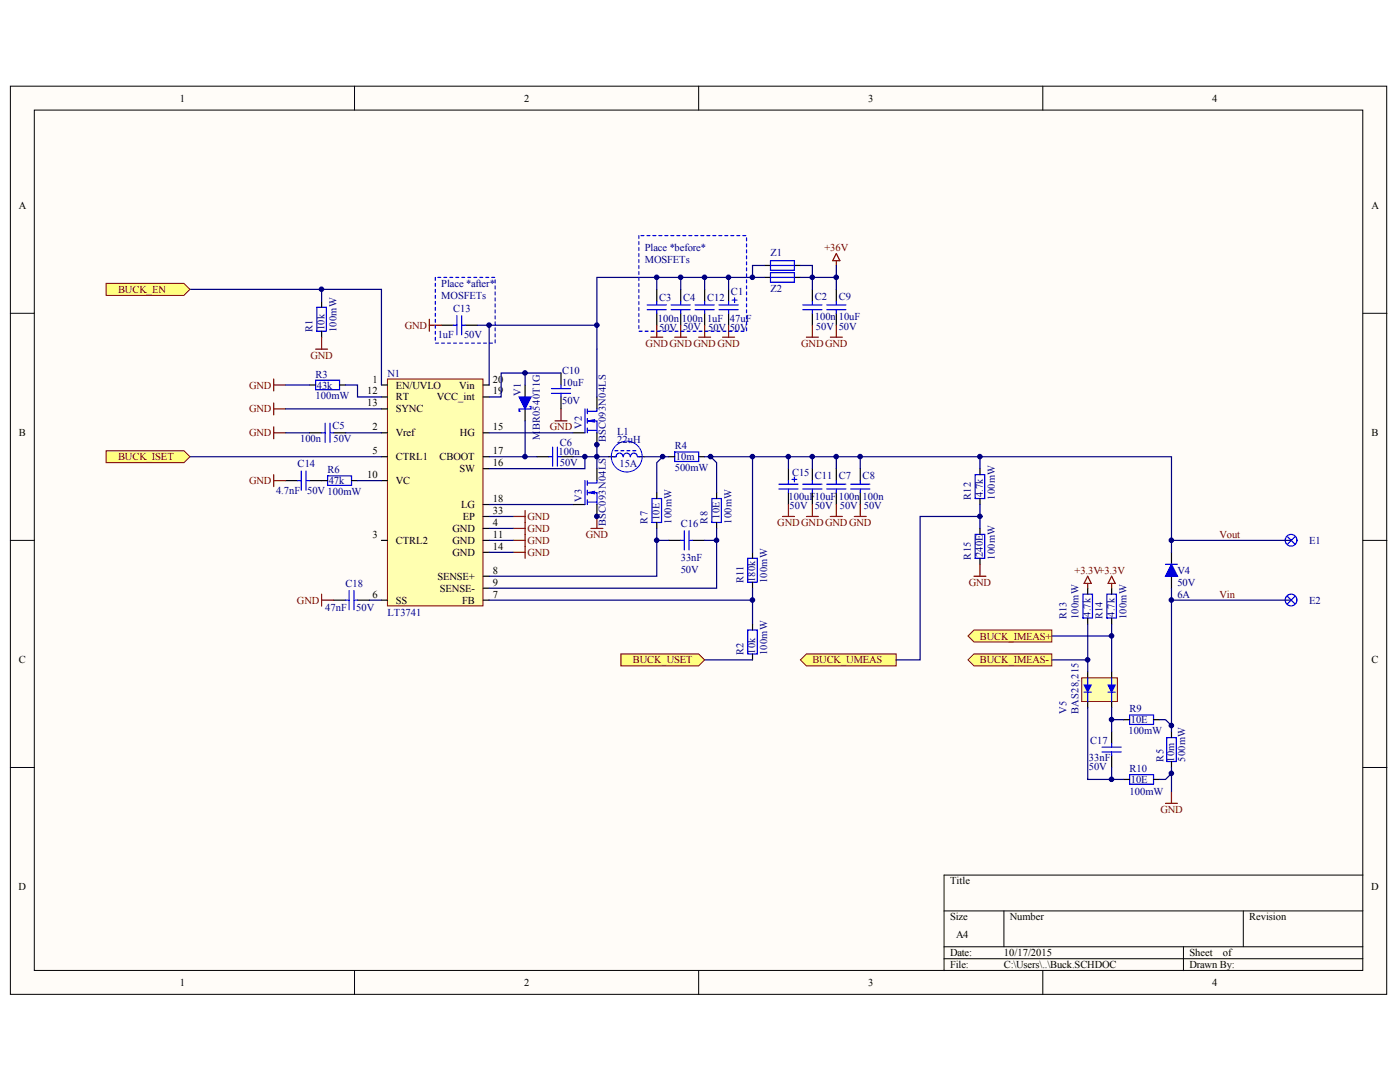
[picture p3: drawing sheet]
<svg xmlns="http://www.w3.org/2000/svg" width="279mm" height="216mm" viewBox="0 0 279 216" stroke-linecap="round" stroke-linejoin="round" font-family="sans-serif">
<defs><g id="words">
<g font-size="2.1">
<text x="35.9" y="20.2">1</text>
<text x="104.4" y="20.2">2</text>
<text x="173" y="20.2">3</text>
<text x="241.6" y="20.2">4</text>
<text x="3.7" y="41.6">A</text>
<text x="273.3" y="41.6">A</text>
<text x="74.3" y="76.2">1</text>
<text x="78.9" y="77.4">EN/UVLO</text>
<text x="91.5" y="77.4">Vin</text>
<text x="98.2" y="76.2">20</text>
<text x="73.2" y="78.6">12</text>
<text x="73.2" y="81">13</text>
<text x="78.9" y="79.8">RT</text>
<text x="78.9" y="82.1">SYNC</text>
<text x="87.1" y="79.8">VCC_int</text>
<text x="98.2" y="78.6">19</text>
<text x="3.8" y="86.9">B</text>
<text x="74.3" y="85.7">2</text>
<text x="78.9" y="86.9">Vref</text>
<text x="91.7" y="86.9">HG</text>
<text x="98.2" y="85.7">15</text>
<text x="273.4" y="86.9">B</text>
<text x="73.2" y="95.2">10</text>
<text x="74.3" y="90.5">5</text>
<text x="78.9" y="91.7">CTRL1</text>
<text x="87.6" y="91.7">CBOOT</text>
<text x="91.6" y="94">SW</text>
<text x="98.2" y="92.9">16</text>
<text x="98.2" y="90.5">17</text>
<text x="78.9" y="96.4">VC</text>
<text x="91.9" y="101.2">LG</text>
<text x="98.2" y="100">18</text>
<text x="74.3" y="107.1">3</text>
<text x="90.2" y="105.9">GND</text>
<text x="92.2" y="103.6">EP</text>
<text x="98.2" y="104.8">4</text>
<text x="98.2" y="107.1">11</text>
<text x="98.2" y="102.4">33</text>
<text x="78.9" y="108.3">CTRL2</text>
<text x="90.2" y="108.3">GND</text>
<text x="90.2" y="110.7">GND</text>
<text x="98.2" y="109.5">14</text>
<text x="74.3" y="119">6</text>
<text x="87.2" y="115.5">SENSE+</text>
<text x="87.7" y="117.9">SENSE-</text>
<text x="98.2" y="119">7</text>
<text x="98.2" y="114.3">8</text>
<text x="98.2" y="116.7">9</text>
<text x="78.9" y="120.2">SS</text>
<text x="92.1" y="120.2">FB</text>
<text x="3.8" y="132.1">C</text>
<text x="273.4" y="132.1">C</text>
<text x="3.7" y="177.3">D</text>
<text x="189.4" y="176.2">Title</text>
<text x="273.3" y="177.3">D</text>
<text x="189.4" y="183.3">Size</text>
<text x="201.3" y="183.3">Number</text>
<text x="249" y="183.3">Revision</text>
<text x="189.4" y="190.4">Date:</text>
<text x="190.6" y="186.9">A4</text>
<text x="200.1" y="190.4">10/17/2015</text>
<text x="237.1" y="190.4">Sheet</text>
<text x="243.7" y="190.4">of</text>
<text x="35.9" y="196.4">1</text>
<text x="104.4" y="196.4">2</text>
<text x="173" y="196.4">3</text>
<text x="189.4" y="192.8">File:</text>
<text x="200.1" y="192.8">C:\Users\..\Buck.SCHDOC</text>
<text x="237.1" y="192.8">Drawn By:</text>
<text x="241.6" y="196.4">4</text>
</g>
<g font-size="2.1" fill="#000080">
<text x="128.5" y="50">Place *before*</text>
<text x="128.5" y="52.4">MOSFETs</text>
<text x="153.6" y="51">Z1</text>
<text x="88" y="57.1">Place *after*</text>
<text x="88" y="59.5">MOSFETs</text>
<text x="145.7" y="58.8">C1</text>
<text x="153.6" y="58.1">Z2</text>
<text x="162.4" y="59.8">C2</text>
<text x="167.2" y="59.8">C9</text>
<text x="64.7" y="65.7" transform="rotate(-90 64.7 65.7)">10k</text>
<text x="90.3" y="62.1">C13</text>
<text x="131.1" y="64">100n</text>
<text x="131.4" y="66">50V</text>
<text x="131.4" y="60">C3</text>
<text x="135.9" y="64">100n</text>
<text x="136.2" y="65.7">50V</text>
<text x="136.2" y="60">C4</text>
<text x="140.9" y="64">1uF</text>
<text x="140.9" y="60">C12</text>
<text x="141.2" y="66">50V</text>
<text x="145.5" y="64">47uF</text>
<text x="145.5" y="66">50V</text>
<text x="162.4" y="63.8">100n</text>
<text x="162.6" y="65.7">50V</text>
<text x="167.2" y="63.8">10uF</text>
<text x="167.2" y="65.7">50V</text>
<text x="62.3" y="66.2" transform="rotate(-90 62.3 66.2)">R1</text>
<text x="67" y="66.2" transform="rotate(-90 67 66.2)">100mW</text>
<text x="87.2" y="67.4">1uF</text>
<text x="92.5" y="67.4">50V</text>
<text x="62.9" y="75.2">R3</text>
<text x="63.1" y="77.4">43k</text>
<text x="77.2" y="75">N1</text>
<text x="112.1" y="76.9">10uF</text>
<text x="112.1" y="74.5">C10</text>
<text x="62.9" y="79.5">100mW</text>
<text x="103.8" y="78.8" transform="rotate(-90 103.8 78.8)">V1</text>
<text x="112.1" y="80.5">50V</text>
<text x="59.8" y="88.1">100n</text>
<text x="66.2" y="85.5">C5</text>
<text x="66.5" y="88.1">50V</text>
<text x="107.6" y="87.6" transform="rotate(-90 107.6 87.6)">M</text>
<text x="107.6" y="85.7" transform="rotate(-90 107.6 85.7)">BR0540T1G</text>
<text x="111.6" y="88.8">C6</text>
<text x="116" y="85.5" transform="rotate(-90 116 85.5)">V2</text>
<text x="120.7" y="88.1" transform="rotate(-90 120.7 88.1)">BSC093N04LS</text>
<text x="123" y="88.3">22uH</text>
<text x="123" y="86.7">L1</text>
<text x="134.5" y="89.5">R4</text>
<text x="59.3" y="93.1">C14</text>
<text x="65.3" y="94.3">R6</text>
<text x="111.3" y="90.7">100n</text>
<text x="111.6" y="92.9">50V</text>
<text x="123.5" y="93.1">15A</text>
<text x="134.5" y="93.8">500mW</text>
<text x="134.7" y="91.7">10m</text>
<text x="157.9" y="94.8">C15</text>
<text x="162.4" y="95.5">C11</text>
<text x="167.2" y="95.5">C7</text>
<text x="171.9" y="95.5">C8</text>
<text x="55" y="98.3">4.7nF 50V 100mW</text>
<text x="65.5" y="96.4">47k</text>
<text x="116" y="100" transform="rotate(-90 116 100)">V3</text>
<text x="157.2" y="99.5">100uF</text>
<text x="157.4" y="101.4">50V</text>
<text x="162.4" y="99.5">10uF</text>
<text x="162.4" y="101.4">50V</text>
<text x="167.2" y="99.5">100n</text>
<text x="167.4" y="101.4">50V</text>
<text x="171.9" y="99.5">100n</text>
<text x="172.2" y="101.4">50V</text>
<text x="193.5" y="99.5" transform="rotate(-90 193.5 99.5)">R12</text>
<text x="195.9" y="99.1" transform="rotate(-90 195.9 99.1)">4.7k</text>
<text x="198.3" y="99.5" transform="rotate(-90 198.3 99.5)">100mW</text>
<text x="120.7" y="104.8" transform="rotate(-90 120.7 104.8)">BSC093N04LS</text>
<text x="129.1" y="104.3" transform="rotate(-90 129.1 104.3)">R7</text>
<text x="131.5" y="103.6" transform="rotate(-90 131.5 103.6)">10E</text>
<text x="133.8" y="104.3" transform="rotate(-90 133.8 104.3)">100mW</text>
<text x="135.7" y="105">C16</text>
<text x="141" y="104.3" transform="rotate(-90 141 104.3)">R8</text>
<text x="143.4" y="103.3" transform="rotate(-90 143.4 103.3)">10E</text>
<text x="145.8" y="104.3" transform="rotate(-90 145.8 104.3)">100mW</text>
<text x="135.7" y="111.7">33nF</text>
<text x="193.5" y="111.4" transform="rotate(-90 193.5 111.4)">R15</text>
<text x="195.9" y="111" transform="rotate(-90 195.9 111)">240E</text>
<text x="198.3" y="111.4" transform="rotate(-90 198.3 111.4)">100mW</text>
<text x="260.9" y="108.3">E1</text>
<text x="68.9" y="116.9">C18</text>
<text x="135.7" y="114">50V</text>
<text x="148.2" y="116.2" transform="rotate(-90 148.2 116.2)">R11</text>
<text x="150.6" y="116" transform="rotate(-90 150.6 116)">180k</text>
<text x="152.9" y="116.2" transform="rotate(-90 152.9 116.2)">100mW</text>
<text x="234.7" y="116.7">50V</text>
<text x="234.7" y="119">6A</text>
<text x="234.7" y="114.3">V4</text>
<text x="64.8" y="121.7">47nF</text>
<text x="71" y="121.7">50V</text>
<text x="77.2" y="122.6">LT3741</text>
<text x="212.6" y="123.3" transform="rotate(-90 212.6 123.3)">R13</text>
<text x="215" y="123.3" transform="rotate(-90 215 123.3)">100mW</text>
<text x="217.4" y="122.9" transform="rotate(-90 217.4 122.9)">4.7k</text>
<text x="219.7" y="123.3" transform="rotate(-90 219.7 123.3)">R14</text>
<text x="222.1" y="122.9" transform="rotate(-90 222.1 122.9)">4.7k</text>
<text x="224.5" y="123.3" transform="rotate(-90 224.5 123.3)">100mW</text>
<text x="260.9" y="120.2">E2</text>
<text x="148.2" y="130.5" transform="rotate(-90 148.2 130.5)">R2</text>
<text x="150.6" y="130.2" transform="rotate(-90 150.6 130.2)">10k</text>
<text x="152.9" y="130.5" transform="rotate(-90 152.9 130.5)">100mW</text>
<text x="212.6" y="142.1" transform="rotate(-90 212.6 142.1)">V5</text>
<text x="215" y="142.1" transform="rotate(-90 215 142.1)">BAS28,215</text>
<text x="225.1" y="141.9">R9</text>
<text x="217.3" y="148.1">C17</text>
<text x="224.9" y="146.2">100mW</text>
<text x="225.4" y="144">10E</text>
<text x="217" y="151.7">33nF</text>
<text x="217" y="153.3">50V</text>
<text x="225.1" y="153.8">R10</text>
<text x="225.4" y="155.9">10E</text>
<text x="231.9" y="151.7" transform="rotate(-90 231.9 151.7)">R5</text>
<text x="234.1" y="151.7" transform="rotate(-90 234.1 151.7)">10m</text>
<text x="236.2" y="151.7" transform="rotate(-90 236.2 151.7)">500mW</text>
<text x="225.1" y="158.3">100mW</text>
</g>
<g font-size="2.1" fill="#800000">
<text x="164.3" y="50">+36V</text>
<text x="23.5" y="58.3">BUCK_EN</text>
<text x="80.7" y="65.5">GND</text>
<text x="61.9" y="71.4">GND</text>
<text x="128.7" y="69">GNDGNDGNDGND</text>
<text x="159.7" y="69">GNDGND</text>
<text x="49.6" y="77.4">GND</text>
<text x="49.6" y="82.1">GND</text>
<text x="49.6" y="86.9">GND</text>
<text x="109.6" y="85.7">GND</text>
<text x="23.5" y="91.7">BUCK_ISET</text>
<text x="49.6" y="96.4">GND</text>
<text x="105.1" y="105.9">GND</text>
<text x="105.1" y="103.6">GND</text>
<text x="116.8" y="107.1">GND</text>
<text x="154.9" y="104.7">GNDGNDGNDGND</text>
<text x="243" y="107.1">Vout</text>
<text x="105.1" y="110.7">GND</text>
<text x="105.1" y="108.3">GND</text>
<text x="193.1" y="116.6">GND</text>
<text x="214.2" y="114.3">+3.3V+3.3V</text>
<text x="243" y="119">Vin</text>
<text x="59.2" y="120.2">GND</text>
<text x="195.3" y="127.4">BUCK_IMEAS+</text>
<text x="126.1" y="132.1">BUCK_USET</text>
<text x="161.9" y="132.1">BUCK_UMEAS</text>
<text x="195.3" y="132.1">BUCK_IMEAS-</text>
<text x="231.3" y="161.9">GND</text>
</g>
</g></defs>
<g fill="#fffcf8" stroke="#000" stroke-width=".2">
<path d="M2.1 17.2h274.3v180.8h-274.3z"/>
<path d="M6.8 21.9h264.8v171.4h-264.8z"/>
</g>
<g fill="none" stroke="#000" stroke-width=".2">
<path d="M70.7 17.2v4.7M139.3 17.2v4.7M207.9 17.2v4.7M2.1 62.4h4.7M271.7 62.4h4.7M2.1 107.6h4.7M271.7 107.6h4.7M2.1 152.9h4.7M271.7 152.9h4.7M271.7 174.3h-83.5v19M70.7 193.3v4.8M139.3 193.3v4.8"/>
<path d="M188.2 181.4h83.5M188.2 188.6h83.5M188.2 190.9h83.5M200.1 181.4v7.2M207.9 193.3v4.8M235.9 188.6v4.7M247.8 181.4v7.2"/>
</g>
<g fill="none" stroke="#00f" stroke-width=".24">
<path d="M153.6 54.3h4.7v1.9h-4.7zM153.6 55.3h4.7M160 60.7h3.8M160 61.7h3.8M161.9 60v.7M161.9 61.7v.7M164.8 60.7h3.8M164.8 61.7h3.8M166.7 60v.7M166.7 61.7v.7M256.6 106.9l1.5 1.4M258.1 106.9l-1.5 1.4"/>
<circle cx="257.3" cy="107.6" r="1.17"/>
</g>
<path d="M166.7 50.5l.7 1.4h-1.4zM166.7 51.9v1" fill="none" stroke="#800000" stroke-width=".24"/>
<path d="M152.4 55.3h1.2M158.3 55.3h1.2M161.9 57.6v2.4M166.7 57.6v2.4M161.9 62.4v2.4M166.7 62.4v2.4" fill="none" stroke="#000" stroke-width=".24"/>
<path d="M77.2 75.5h19.1v45.2h-19.1z" fill="#ffffb0" stroke="#800000" stroke-width=".2"/>
<g fill="none" stroke="#000" stroke-width=".24">
<path d="M130.9 57.6v2.4M135.7 57.6v2.4M140.4 57.6v2.4M145.2 57.6v2.4M152.4 52.9h1.2M158.3 52.9h1.2M61.7 76.7h1.2M67.7 76.7h1.2M76 76.7h1.2M76 79.1h1.2M88 64.8h2.3M92.7 64.8h2.4"/>
<path d="M96.3 76.7h1.2M96.3 79.1h1.2M104.7 76.7v2.4M111.8 74.3v2.4M111.8 79.1v2.3M119 79.1v2.3M130.9 62.4v2.4M135.7 62.4v2.4M140.4 62.4v2.4M145.2 62.4v2.4M56.9 95.7h2.4M61.7 86.2h2.4"/>
<path d="M61.7 95.7h3.6M66.5 86.2h2.4M70.1 95.7h1.2M76 86.2h1.2M76 91h1.2M76 95.7h1.2M76 81.4h1.2M96.3 86.2h1.2M96.3 91h1.2M96.3 93.3h1.2M104.7 81.4v2.4M107 91h2.4"/>
<path d="M111.8 91h2.4M114.2 86.2h2.4M119 88.6h.1M119 86.2v2.4M119 93.3v2.4M121.4 91h1.2M127.3 91h1.2M130.9 98.1v1.2M133.3 91h1.2M139.3 91h1.1M142.8 98.1v1.2M157.2 93.3v2.4"/>
<path d="M157.2 98.1v2.4M161.9 93.3v2.4M161.9 98.1v2.4M166.7 93.3v2.4M166.7 98.1v2.4M171.5 93.3v2.4M171.5 98.1v2.4M195.3 93.3v1.2M195.3 99.3v1.2M66.5 119.5h2.4M71.3 119.5h2.3M76 107.6h1.2"/>
<path d="M76 119.5h1.2M96.3 107.6h1.2M96.3 105.2h1.2M96.3 119.5h1.2M96.3 114.8h1.2M96.3 117.2h1.2M96.3 110h1.2M96.3 100.5h1.2M96.3 102.9h1.2M114.2 100.5h2.4M119 102.9h.1M119 100.5v2.4"/>
<path d="M130.9 104.1v1.1M133.3 107.6h2.4M138.1 107.6h2.3M142.8 104.1v1.1M150 110v1.2M150 116v1.2M195.3 105.2v1.2M195.3 111.2v1.2M216.8 117.2v1.1M221.6 117.2v1.1M233.5 110v2.4M233.5 114.8v2.4"/>
<path d="M150 124.3v1.2M150 130.2v1.2M216.8 123.1v1.2M221.6 123.1v1.2M233.5 145.7v1.2M233.5 151.7v1.2"/>
</g>
<g fill="none" stroke="#00f" stroke-width=".24">
<path d="M145.9 59.8h1M146.4 59.3v1M153.6 51.9h4.7v1.9h-4.7zM153.6 52.9h4.7M62.9 75.7h4.8v1.9h-4.8zM90.3 64.8h.8M91.1 62.9v3.8M92 62.9v3.8M92 64.8h.7M109.9 78.3h3.8M109.9 77.4h3.8M111.8 76.7v.7"/>
<path d="M111.8 78.3v.8M129 60.7h3.8M129 61.7h3.8M130.9 60v.7M130.9 61.7v.7M133.8 60.7h3.8M133.8 61.7h3.8M135.7 60v.7M135.7 61.7v.7M138.5 60.7h3.9M138.5 61.7h3.9M140.4 60v.7"/>
<path d="M140.4 61.7v.7M143.3 60.7h3.8M143.3 61.7h3.8M145.2 60v.7M145.2 61.7v.7M59.3 95.7h.7M60 93.8v3.8M61 93.8v3.8M61 95.7h.7M64.1 86.2h.7M64.8 84.3v3.8M65.3 94.8h4.8v1.9h-4.8z"/>
<path d="M65.8 84.3v3.8M65.8 86.2h.7M105.6 81h.3v.4h-2.4v.5h.2M109.4 91h.7M110.1 89.1v3.8M111.1 91h.7M111.1 89.1v3.8M116.6 81.4v4.8M116.6 95.7v4.8M117.1 85.7h1.9v.5M117.1 83.8h1.9v1.9M117.1 98.1h1.9v1.9"/>
<path d="M117.1 81.4v1M117.1 83.3v1M117.1 85.3v.9M117.1 95.7v1M117.1 97.6v1M117.1 99.5v1M117.3 83.8l1.2-.2v.5zM117.3 98.1l1.2-.2v.4zM119 81.4v.5h-1.9M119 95.7v.5h-1.9M124.2 91a.69 .69 0 0 0-.7-.8 .69 .69 0 0 0-.7 .8h-.5M125.6 91a.69 .69 0 0 0-.7-.8 .69 .69 0 0 0-.7 .8"/>
<path d="M127 91a.69 .69 0 0 0-.7-.8 .69 .69 0 0 0-.6 .8M127.1 91h.5M130 99.3h1.9v4.8h-1.9zM134.5 90h4.8v1.9h-4.8zM141.9 99.3h1.9v4.8h-1.9zM155.2 96.4h3.9M155.2 97.4h3.9M157.2 95.7v.7M157.2 97.4v.7M157.9 95.5h.9M158.3 95v1M160 96.4h3.8"/>
<path d="M160 97.4h3.8M161.9 95.7v.7M161.9 97.4v.7M164.8 96.4h3.8M164.8 97.4h3.8M166.7 95.7v.7M166.7 97.4v.7M169.6 96.4h3.8M169.6 97.4h3.8M171.5 95.7v.7M171.5 97.4v.7M194.4 94.5h1.9v4.8h-1.9z"/>
<path d="M68.9 119.5h.7M69.6 117.6v3.8M70.5 117.6v3.8M70.5 119.5h.8M117.1 100h1.9v.5M135.7 107.6h.7M136.4 105.7v3.8M137.3 105.7v3.8M137.3 107.6h.8M149 111.2h1.9v4.8h-1.9zM194.4 106.4h1.9v4.8h-1.9zM215.8 118.3h2v4.8h-2z"/>
<path d="M220.6 118.3h1.9v4.8h-1.9zM232.3 112.4h2.4M256.6 118.8l1.5 1.4M258.1 118.8l-1.5 1.4M149 125.5h1.9v4.7h-1.9zM232.5 146.9h2v4.8h-2z"/>
<circle cx="257.3" cy="119.5" r="1.17"/>
</g>
<path d="M122.6 89.8h4.7" fill="none" stroke="#00f" stroke-width=".24" stroke-dasharray=".6 .6"/>
<circle cx="124.9" cy="90.9" r="3.1" fill="none" stroke="#00f" stroke-width=".2"/>
<g fill="none" stroke="#000080" stroke-width=".24">
<path d="M130.9 55.3v2.3M140.4 55.3v2.3M145.2 55.3v2.3M152.4 52.9h-2.4v2.4M152.4 55.3h-16.7v2.3M159.5 52.9h2.4v4.7M166.7 55.3v2.3M56.9 76.7h4.8M68.9 76.7h2.4v2.4h4.7M95.1 64.8h23.9M97.5 64.8v11.9M104.7 74.3v2.4"/>
<path d="M111.8 74.3h-11.9v4.8h-2.4M119 69.5v9.6M37.9 91h38.1M56.9 86.2h4.8M56.9 81.4h19.1M68.9 86.2h7.1M71.3 95.7h4.7M97.5 91h9.5M97.5 86.2h16.7M104.7 83.8v7.2M114.2 91h7.2M116.6 91v2.3h-19.1"/>
<path d="M119 88.6v4.7M128.5 91h4.8M132.1 91l-1.2 1.2v5.9M141.6 91l1.2 1.2v5.9M157.2 91v2.3M161.9 91v2.3M166.7 91v2.3M171.5 91v2.3M73.6 119.5h2.4M97.5 100.5h16.7M97.5 105.2h4.8M97.5 107.6h4.8"/>
<path d="M97.5 110h4.8M130.9 107.6v7.2h-33.4M130.9 105.2v2.4M130.9 107.6h2.4M140.4 107.6h2.4M142.8 107.6v9.6h-45.3M142.8 105.2v2.4"/>
</g>
<g fill="none" stroke="#800000" stroke-width=".24">
<path d="M54.6 75.5v2.4M54.6 76.7h2.3M85.6 63.6v2.4M85.6 64.8h2.4M129.7 67.2h2.4M130.9 64.8v2.4M134.5 67.2h2.4M135.7 64.8v2.4M139.3 67.2h2.3M140.4 64.8v2.4M144 67.2h2.4M145.2 64.8v2.4"/>
<path d="M160.7 67.2h2.4M161.9 64.8v2.4M165.5 67.2h2.4M166.7 64.8v2.4M54.6 80.3v2.3M54.6 85v2.4M54.6 94.5v2.4M54.6 86.2h2.3M54.6 95.7h2.3M54.6 81.4h2.3M110.6 83.8h2.4M111.8 81.4v2.4"/>
<path d="M64.1 118.3v2.4M64.1 119.5h2.4M102.3 105.2h2.4M102.3 110h2.4M102.3 107.6h2.4M104.7 104.1v7.1M117.8 105.2h2.4M119 102.9v2.3M156 102.9h2.3M157.2 100.5v2.4M160.7 102.9h2.4M161.9 100.5v2.4"/>
<path d="M165.5 102.9h2.4M166.7 100.5v2.4M170.3 102.9h2.4M171.5 100.5v2.4M194.1 114.8h2.4M195.3 112.4v2.4M216.8 114.8l.7 1.4h-1.4zM216.8 116.2v1M221.6 114.8l.7 1.4h-1.4zM221.6 116.2v1M233.5 157.6v2.4M232.3 160h2.4"/>
</g>
<g fill="#00f" stroke="#00f" stroke-width=".24">
<path d="M103.5 79.1h2.4l-1.2 2.3z"/>
<path d="M233.5 112.4l1.2 2.4h-2.4z"/>
</g>
<path d="M215.6 135h7.1v4.7h-7.1z" fill="#ffffb0" stroke="#800000" stroke-width=".2"/>
<path d="M64.1 60v1.2M64.1 66v1.2M216.8 133.8v1.2M216.8 139.8v1.2M221.6 133.8v1.2M221.6 139.8v1.2M221.6 145.7v2.4M221.6 150.5v2.4M224 143.3h1.1M224 155.2h1.1M229.9 143.3h1.2M229.9 155.2h1.2" fill="none" stroke="#000" stroke-width=".24"/>
<g fill="#00f" stroke="#00f" stroke-width=".2">
<path d="M216.1 136.4h1.4l-.7 1.5z"/>
<path d="M220.9 136.4h1.4l-.7 1.5z"/>
</g>
<g fill="none" stroke="#00f" stroke-width=".24">
<path d="M63.1 61.2h2v4.8h-2zM216.1 137.9h1.4M216.8 135v1.4M216.8 137.9v1.9M220.9 137.9h1.4M221.6 135v1.4M221.6 137.9v1.9M219.7 149.8h3.8M219.7 148.8h3.8M221.6 148.1v.7M221.6 149.8v.7M225.1 142.4h4.8v1.9h-4.8z"/>
<path d="M225.1 154.3h4.8v1.9h-4.8z"/>
</g>
<g fill="none" stroke="#000080" stroke-width=".24">
<path d="M37.9 57.6h38.1v19.1M64.1 57.6v2.4M135.7 55.3h-16.7v14.2M166.7 52.9v2.4h-7.2M140.4 91h31.1M150 91v19M97.5 119.5h52.5M97.5 102.9h4.8M150 117.2v7.1M140.4 131.4h9.6M209.6 131.4h7.2M209.6 126.7h12"/>
<path d="M216.8 124.3v9.5M221.6 124.3v9.5M216.8 141v14.2h4.8M221.6 141v4.7M221.6 152.9v2.3M221.6 143.3h2.4M221.6 155.2h2.4M231.1 143.3h1.2l1.2 1.2M233.5 154.1l-1.2 1.1h-1.2M233.5 152.9v4.7"/>
</g>
<path d="M62.9 69.5h2.4M64.1 67.2v2.3M102.3 102.9h2.4M104.7 101.7v2.4" fill="none" stroke="#800000" stroke-width=".24"/>
<g fill="#ffff80" stroke="#800000" stroke-width=".2">
<path d="M21.2 89.8h15.5l1.2 1.2-1.2 1.2h-15.5z" fill-rule="evenodd"/>
<path d="M21.2 56.4h15.5l1.2 1.2-1.2 1.2h-15.5z" fill-rule="evenodd"/>
<path d="M123.7 130.2h15.6l1.1 1.2-1.1 1.2h-15.6z" fill-rule="evenodd"/>
<path d="M159.5 131.4l1.2-1.2h17.9v2.4h-17.9z" fill-rule="evenodd"/>
<path d="M192.9 126.7l1.2-1.2h15.5v2.4h-15.5z" fill-rule="evenodd"/>
<path d="M192.9 131.4l1.2-1.2h15.5v2.4h-15.5z" fill-rule="evenodd"/>
</g>
<path d="M171.5 91h23.8M195.3 91h38.2v16.6h23.9M195.3 91v2.3M195.3 102.9h-11.9v28.5h-4.8M195.3 100.5v4.7M233.5 107.6v2.4M233.5 117.2v2.3M257.4 119.5h-23.9v26.2" fill="none" stroke="#000080" stroke-width=".24"/>
<path d="M86.8 55.3v13h11.9v-13h-11.9M127.3 46.9v19.1h21.5v-19.1h-21.5" fill="none" stroke="#00f" stroke-width=".24" stroke-dasharray=".6 .6"/>
<g fill="#000080" stroke="#000080" stroke-width=".2">
<circle cx="64.1" cy="57.6" r=".45"/>
<circle cx="97.5" cy="64.8" r=".45"/>
<circle cx="104.6" cy="90.9" r=".45"/>
<circle cx="104.6" cy="74.3" r=".45"/>
<circle cx="116.6" cy="90.9" r=".45"/>
<circle cx="119" cy="102.8" r=".45"/>
<circle cx="119" cy="90.9" r=".45"/>
<circle cx="119" cy="88.6" r=".45"/>
<circle cx="119" cy="64.8" r=".45"/>
<circle cx="130.9" cy="107.6" r=".45"/>
<circle cx="130.9" cy="55.2" r=".45"/>
<circle cx="132.1" cy="90.9" r=".45"/>
<circle cx="135.7" cy="55.2" r=".45"/>
<circle cx="140.4" cy="55.2" r=".45"/>
<circle cx="141.6" cy="90.9" r=".45"/>
<circle cx="142.8" cy="107.6" r=".45"/>
<circle cx="145.2" cy="55.2" r=".45"/>
<circle cx="150" cy="119.5" r=".45"/>
<circle cx="150" cy="90.9" r=".45"/>
<circle cx="150" cy="55.2" r=".45"/>
<circle cx="157.1" cy="90.9" r=".45"/>
<circle cx="161.9" cy="90.9" r=".45"/>
<circle cx="161.9" cy="55.2" r=".45"/>
<circle cx="166.7" cy="90.9" r=".45"/>
<circle cx="166.7" cy="55.2" r=".45"/>
<circle cx="171.4" cy="90.9" r=".45"/>
<circle cx="195.3" cy="102.8" r=".45"/>
<circle cx="195.3" cy="90.9" r=".45"/>
<circle cx="216.8" cy="131.4" r=".45"/>
<circle cx="221.5" cy="155.2" r=".45"/>
<circle cx="221.5" cy="143.3" r=".45"/>
<circle cx="221.5" cy="126.6" r=".45"/>
<circle cx="233.5" cy="154" r=".45"/>
<circle cx="233.5" cy="144.5" r=".45"/>
<circle cx="233.5" cy="119.5" r=".45"/>
<circle cx="233.5" cy="107.6" r=".45"/>
</g>
<use href="#words"/>
</svg>
